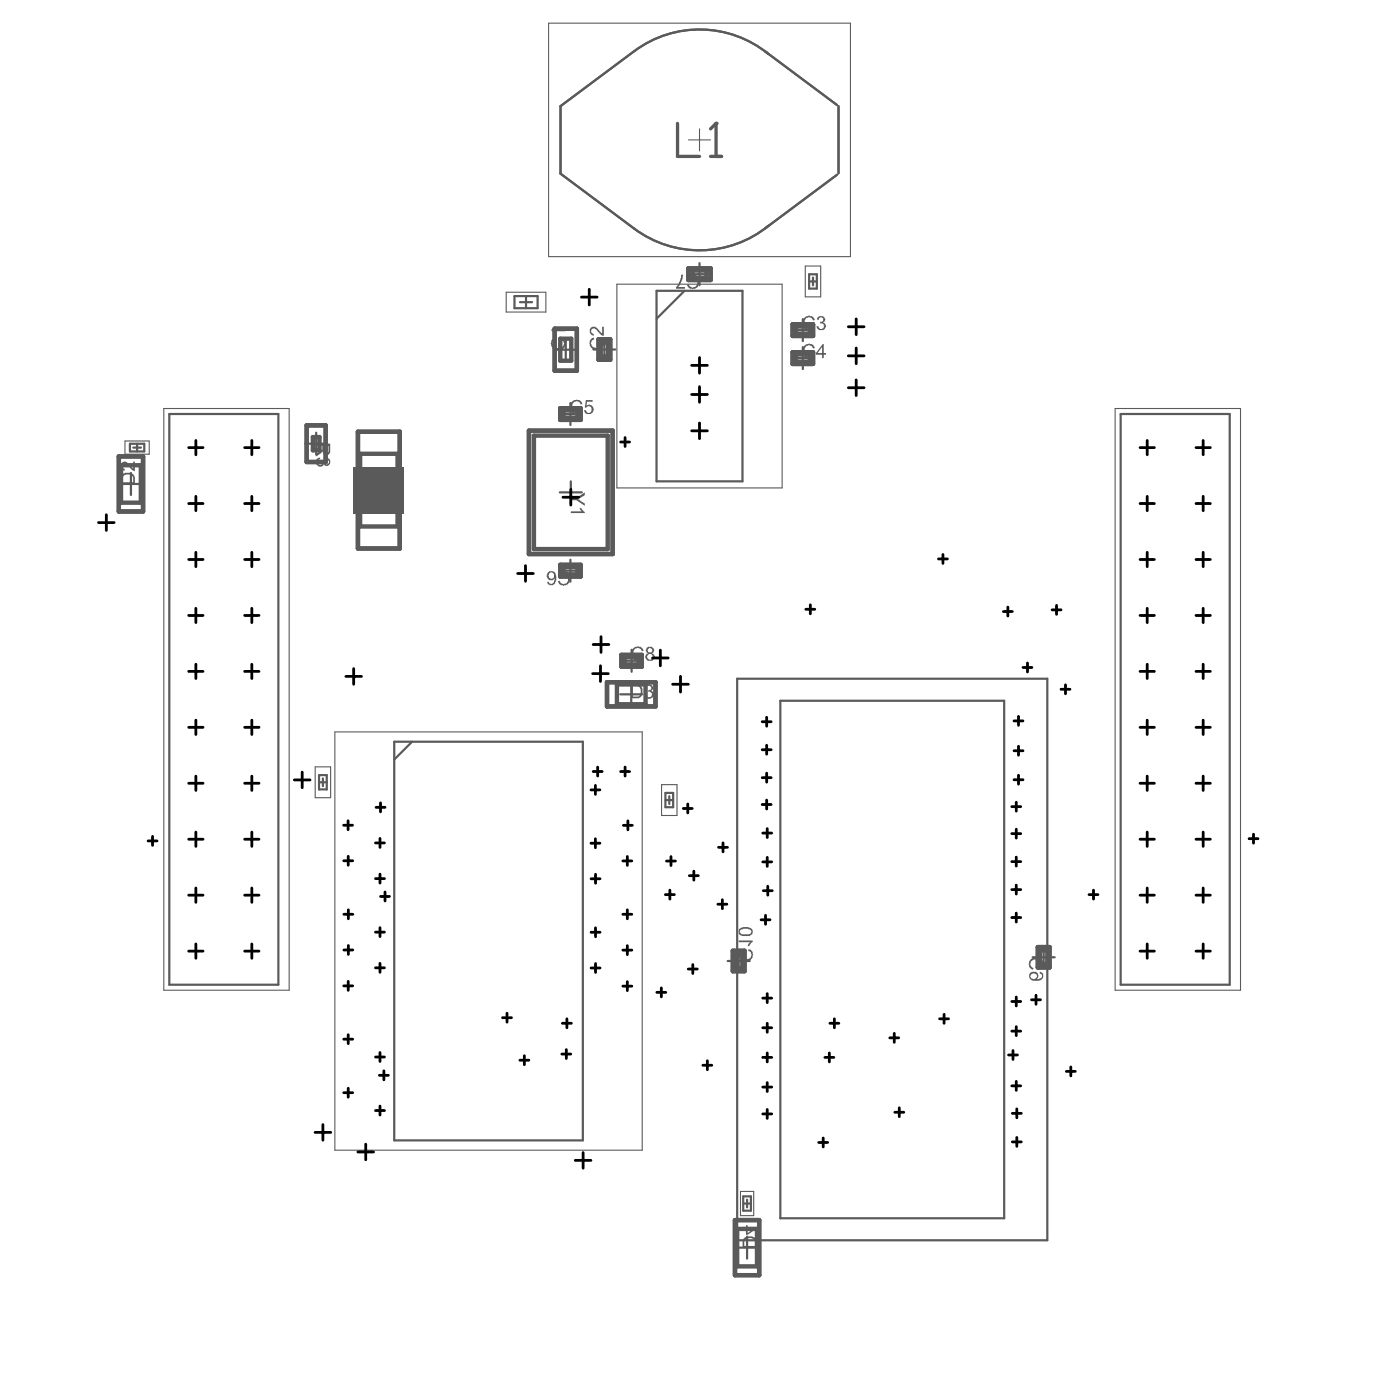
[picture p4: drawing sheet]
<svg xmlns="http://www.w3.org/2000/svg" width="212mm" height="212mm" viewBox="0 0 212 212" stroke-linecap="round" stroke-linejoin="round" font-family="sans-serif">
<path d="M110 145.3h3.3M111.7 143.6v3.4M156.1 144.7h3.4M157.8 143.1v3.3M111.3 188.6h3.3M113 187v3.3" fill="none" stroke="#5a5a5a" stroke-width=".33"/>
<path d="M110.8 143.8h1.8v3h-1.8zM111.1 144.2h1.1v2.1h-1.1zM156.9 143.2h1.8v3.1h-1.8zM157.2 143.7h1.1v2.1h-1.1zM111.1 184.5h3.7v8.3h-3.7zM111.5 185.8h3v5.7h-3z" fill="none" stroke="#5a5a5a" stroke-width=".67"/>
<g fill="#5a5a5a">
<path d="M111.8 143.8l.5-.3 .1 .2a.65 .65 0 0 0-.4 1l.1 .2a1.27 1.27 0 0 0 1.3 0l.2-.4-.1-.4a.32 .32 0 0 0-.4-.3l.1-.3h.3a1.02 1.02 0 0 1 .3 1.3 1.02 1.02 0 0 1-1.3 .5 1.02 1.02 0 0 1-.7-1.5z"/>
<path d="M111.7 142.2h2.1v.2l-.3 .1-.2 .5h-.3l.1-.3 .3-.3h-1.7z"/>
<path d="M155.8 145.1a1.96 1.96 0 0 1 1.3-.3l.4 .3a1.02 1.02 0 0 1 .2 1 .42 .42 0 0 1-.4 .4l-.3 .2-.1-.4h.2a.7 .7 0 0 0 .2-1.1 1.04 1.04 0 0 0-1.5 .3 .61 .61 0 0 0 .5 .8l-.1 .3h-.2a1.15 1.15 0 0 1-.4-1.3z"/>
<path d="M112.6 187.4h.1a.99 .99 0 0 1 1.2-.1l.2 .2v.9h-1.6zM112.4 187.2v.2l-.1 .1v1.1h2.1v-.8a.73 .73 0 0 0-.8-.9 1.35 1.35 0 0 0-1.2 .3z"/>
<path d="M113 185.8h1l-1 .6zM112.3 185.5v.3h.5v.9h.2l1.4-.9v-.3h-1.4v-.3h-.2v.3z"/>
<path d="M111.9 140.6a1.65 1.65 0 0 1 1.6 .1l.1 .1-.1 .3-.2 .2h-.3a1.11 1.11 0 0 1-1.1-.4zM111.8 140.4a.73 .73 0 0 0 0 .8 .73 .73 0 0 0 .7 .3 1.04 1.04 0 0 0 1.3-.4v-.3a.96 .96 0 0 0-1.2-.6h-.3h-.3z"/>
<path d="M155.8 147.4a.51 .51 0 0 1 .6-.3 .51 .51 0 0 1 .4 .6 .52 .52 0 0 1-.6 .3 .52 .52 0 0 1-.4-.5zM155.7 147.2v.1a.75 .75 0 0 0 .1 .8 .75 .75 0 0 0 .8 .2 .91 .91 0 0 0 1.1-.6 .6 .6 0 0 0-.5-.8v.3h.1a.39 .39 0 0 1 .2 .4 .39 .39 0 0 1-.4 .3v.1h-.4l.2-.1a.66 .66 0 0 0-.1-.8 .66 .66 0 0 0-.9-.1z"/>
</g>
<g fill="none" stroke="#5a5a5a" stroke-width=".33">
<path d="M95.9 7.7l-11.2 8.3v10.2M95.9 7.7a16.5 16.5 0 0 1 20.3 .5M115.7 7.8l10.8 8.1M126.8 16v10.2M84.7 26.2l11.2 8.4M105.8 39.8v3.3M116.2 34.1a16.5 16.5 0 0 1-20.3 .5M126.5 26.4l-10.8 8.1M77.8 44.8h3.5v1.8h-3.5zM78.6 45.7h1.8M79.5 44.8v1.8M83.9 52.9h3.3"/>
<path d="M85.5 51.2v3.3M89.7 52.8h3.3M91.4 51.2v3.3M99.3 44h13v28.8h-13zM103.5 44l-4.2 4.2M104.1 41.5h3.3M119.7 54.1h3.3M119.7 49.9h3.3M121.4 48.2v3.4M121.4 52.5v3.3M122.3 41.5h1.2v2.1h-1.2zM122.3 42.6h1.2"/>
<path d="M122.9 42v1.1M18.1 73.2h3.4M19.6 67.1h2.2v1.2h-2.2zM19.8 71.5v3.3M20.1 67.7h1.2M20.7 67.1v1.2M25.6 62.6h16.5v86.3h-16.5zM46.1 67.1h3.4M47.8 65.4v3.3M55.6 74.1h3.3M57.3 72.4v3.4M84.6 62.6h3.3"/>
<path d="M84.6 74.4h3.4M86.2 60.9v3.4M86.3 72.8v3.3M169.4 62.6h16.5v86.3h-16.5zM84.6 86.3h3.3M86.2 84.6v3.3M93.8 99.9h3.4M95.5 98.2v3.4M48.2 118.3h1.2M48.2 117.2h1.2v2.2h-1.2zM48.8 117.7v1.2M59.6 112.1h28.5v60.3h-28.5z"/>
<path d="M62.3 112.1l-2.7 2.7M93.8 105h3.3M95.4 103.3v3.3M100.6 119.9h1.2v2.1h-1.2zM111.5 102.6h46.8v84.9h-46.8zM118 105.9h33.8v78.3h-33.8zM100.6 121h1.2M101.2 120.4v1.1M112.4 182h1.1M112.4 180.9h1.1v2.1h-1.1zM113 181.4v1.1"/>
</g>
<path d="M76.5 44.2h6v3h-6zM93.3 43h25v30.8h-25zM121.7 40.2h2.4v4.7h-2.4zM18.9 66.7h3.7v2h-3.7zM24.8 61.8h18.9v87.9h-18.9zM168.6 61.8h19v87.9h-19zM47.7 115.9h2.3v4.7h-2.3zM50.6 110.7h46.5v63.2h-46.5zM100 118.6h2.4v4.7h-2.4zM112 180.1h2v3.7h-2z" fill="none" stroke="#5a5a5a" stroke-width=".17"/>
<path d="M53.4 70.6h7.7v7h-7.7z" fill-rule="evenodd" fill="#5a5a5a"/>
<g fill="none" stroke="#5a5a5a" stroke-width=".67">
<path d="M83.9 49.7h3.3v6.3h-3.3zM90.5 51.3h1.8v3.1h-1.8zM104.1 40.6h3.3v1.7h-3.3zM119.8 53.3h3.1v1.7h-3.1zM119.8 49h3.1v1.8h-3.1zM18 69h3.6v8.3h-3.6zM46.4 64.3h2.8v5.6h-2.8zM54.1 65.3h6.3v17.6h-6.3zM80 65.1h12.6v18.7h-12.6zM84.7 61.7h3.1v1.8h-3.1zM84.7 85.4h3.1v1.8h-3.1zM94 99h3v1.8h-3z"/>
<path d="M91.8 103.1h7.3v3.7h-7.3z"/>
</g>
<g fill="#5a5a5a">
<path d="M83.4 51.3l.4-.2h.1l.1 .2a.65 .65 0 0 0-.4 1 1.11 1.11 0 0 0 1.5 .1 .61 .61 0 0 0 .1-.7 .61 .61 0 0 0-.5-.4l.1-.3a.92 .92 0 0 1 .7 1.2 .96 .96 0 0 1-1.2 .7 .89 .89 0 0 1-1-.7v-.3z"/>
<path d="M83.3 49.8h2.2v.3h-1.7l.1 .1 .2 .3v.1h-.3l-.1-.4-.4-.2z"/>
<path d="M121.5 52.4l.1-.1a1.26 1.26 0 0 1 1.1-.3l.3 .2v.2l.2 .1-.3 .2a.55 .55 0 0 0-.8-.4h-.1a1.08 1.08 0 0 0-.2 1.3v.1a.72 .72 0 0 0 1.1 0v-.3l.3 .1a.92 .92 0 0 1-.7 .6 .92 .92 0 0 1-.9-.3 1.32 1.32 0 0 1-.1-1.4z"/>
<path d="M121.5 48.1h.1a1.38 1.38 0 0 1 1.3-.2l.3 .4-.3 .2a.65 .65 0 0 0-.9-.4h-.1a1.26 1.26 0 0 0 0 1.5h.1a.33 .33 0 0 0 .5 .1 .3 .3 0 0 0 .4-.4v-.2l.3 .1a.92 .92 0 0 1-.7 .7 .92 .92 0 0 1-.9-.3 1.32 1.32 0 0 1-.1-1.5z"/>
<path d="M123.7 47.9a.72 .72 0 0 1 1 .2v.1a.4 .4 0 0 1-.2 .5v.1a.63 .63 0 0 1 .3 .8 .63 .63 0 0 1-.8 .3l-.3-.1-.3-.3v-.2h.3a.44 .44 0 0 0 .6 .4 .44 .44 0 0 0 .2-.7l-.5-.1v-.3a.35 .35 0 0 0 .5-.1 .35 .35 0 0 0-.2-.5 .35 .35 0 0 0-.4 .1l-.1 .3-.3-.1z"/>
<path d="M97.6 103.7a.66 .66 0 0 1 .7-.2 .66 .66 0 0 1 .4 .7l-.3 .3h.1a.63 .63 0 0 1 .3 .7 .63 .63 0 0 1-.7 .5h-.2l-.3-.3-.1-.3 .2-.1a.41 .41 0 0 0 .6 .4 .41 .41 0 0 0 0-.8h-.1h-.2v-.2h.1a.35 .35 0 0 0 .3-.4 .35 .35 0 0 0-.4-.3 .35 .35 0 0 0-.3 .3h-.2z"/>
<path d="M47.9 69.4l.2-.2h.3v.3a.43 .43 0 0 0-.4 .5 .43 .43 0 0 0 .6 .3 .43 .43 0 0 0 .2-.6h.3a.34 .34 0 0 0 .1 .4 .34 .34 0 0 0 .4 0l.1-.1a.3 .3 0 0 0 0-.3 .3 .3 0 0 0-.2-.2h-.2l.1-.3 .2 .1a.6 .6 0 0 1 .1 1 .51 .51 0 0 1-.7 0v-.2l-.1 .1a.5 .5 0 0 1-.4 .4 .5 .5 0 0 1-.5-.3l-.2-.1z"/>
<path d="M55.8 71.1h2.1v.3h-1.7l.1 .1 .1 .3h.1v.1h-.2l-.2-.3-.3-.3z"/>
<path d="M18.3 70.1h.1a.58 .58 0 0 1 1-.1l.7 .8v-1h.3v1.4a2.31 2.31 0 0 1-1.1-.9l-.3-.2a.3 .3 0 0 0-.3 0 .3 .3 0 0 0-.2 .2 .3 .3 0 0 0 0 .3 .3 .3 0 0 0 .2 .2v.1h.2v.2a.66 .66 0 0 1-.6-.9z"/>
<path d="M104.2 41.6l.2-.1a1.26 1.26 0 0 1 1.1 .3l.2 .4a1.34 1.34 0 0 1-.4 1.4l-.2 .1a.87 .87 0 0 1-1.2-.6l.3-.1a.65 .65 0 0 0 .9 .4 1.11 1.11 0 0 0 .1-1.5 .61 .61 0 0 0-.7-.1 .61 .61 0 0 0-.3 .5l-.4-.1z"/>
<path d="M103 41.5h.3l-.1 .6h-.1l-.2 .9-.4 .4h1.1v.3h-1.4v-.3a1.54 1.54 0 0 0 .6-1.1l.2-.3z"/>
<path d="M86.3 75.3h.8l1.3-.9v.5l-1 .6 1 .6v.4l-1.3-.9h-.8z"/>
<path d="M86.3 77.3h1.6l-.3-.5h.3v.2l.5 .4v.2h-2.1z"/>
<path d="M89.2 51.4l.3-.3 .3-.1 .1 .3a.35 .35 0 0 0-.5 .5 .51 .51 0 0 0 0 .5 .51 .51 0 0 0 .5 .2l.1 .1a.93 .93 0 0 0 1.1-.7v-.1h-.1a.6 .6 0 0 0-.5-.5l.1-.3a.88 .88 0 0 1 .7 .9h.1h-.1a1.02 1.02 0 0 1-1.5 .9h-.1a.91 .91 0 0 1-.5-1.2z"/>
<path d="M89.3 49.5a.85 .85 0 0 1 1.1 .2l.2 .4 .4 .3v-1h.3v1.4a.95 .95 0 0 1-.9-.6l-.1-.2a.48 .48 0 0 0-.6-.3 .48 .48 0 0 0-.4 .5l.2 .2 .3 .1v.3a.73 .73 0 0 1-.5-1.1z"/>
<path d="M86.3 60.9h.1a1.15 1.15 0 0 1 1.3-.4l.3 .3 .1 .3-.4 .1a.34 .34 0 0 0-.4-.5 .87 .87 0 0 0-.7 1.2 .67 .67 0 0 0 1 .4l.2-.5 .3 .1a.96 .96 0 0 1-1.3 .7 1.27 1.27 0 0 1-.6-1.3z"/>
<path d="M88.6 60.5h1v.2h-.8l-.1 .6h.1a.33 .33 0 0 1 .5-.1 .74 .74 0 0 1 .4 1.1 .74 .74 0 0 1-1.1 .2l-.3-.2v-.3h.3a.58 .58 0 0 0 .6 .4l.1-.1a.51 .51 0 0 0 .1-.7 .51 .51 0 0 0-.6-.2l-.2 .3-.2-.1z"/>
<path d="M84.4 86.7l.5-.3a1.04 1.04 0 0 1 1.1 .3 1.22 1.22 0 0 1-.2 1.7l-.4 .1a.72 .72 0 0 1-1-.4v-.2l.2-.1v.1a.79 .79 0 0 0 1.1 .2 1.61 1.61 0 0 0 0-1.4l-.3-.1a.51 .51 0 0 0-.6 0 .51 .51 0 0 0-.2 .5l-.2-.1z"/>
<path d="M95.6 98.1l.2-.1a1.02 1.02 0 0 1 1-.2l.3 .2v.1l.2 .2-.3 .2a.55 .55 0 0 0-.8-.5h-.1a1.08 1.08 0 0 0-.2 1.4v.1a.72 .72 0 0 0 1.1 0v-.4l.3 .1a.92 .92 0 0 1-.7 .7 .92 .92 0 0 1-.9-.3 1.32 1.32 0 0 1-.1-1.5z"/>
<path d="M124.3 52.4l-.7 1h.7zM124.4 52h.1v1.4h.4v.2h-.4v.5h-.2v-.5h-.9v-.2z"/>
<path d="M95.7 103.7v1.6h.5a.46 .46 0 0 0 .6-.4 .77 .77 0 0 0-.3-1.1zM95.4 103.5h.8a1.1 1.1 0 0 1 .8 .5l.1 .1a1.41 1.41 0 0 1-.3 1.4l-1.4 .1z"/>
<path d="M49 67.4v.6a.36 .36 0 0 0 .3 .5 .36 .36 0 0 0 .4-.4v-.7zM47.8 67.1h2.1v1.1a.56 .56 0 0 1-.4 .7 .56 .56 0 0 1-.7-.5l-.1-.1-.2 .3-.7 .4v-.4l.5-.3h.2l.2-.3v-.6h-.9z"/>
<path d="M56.1 72.9l-.1 .1v.8h1.6v-.5a.76 .76 0 0 0-.8-.6h-.5zM55.8 72.7h.1a1.73 1.73 0 0 1 1.5-.2l.3 .2v.1l.2 .2v1.1h-2.1z"/>
<path d="M18.5 72.1v.8h1.6v-.6a.76 .76 0 0 0-.8-.6l-.5 .1zM18.4 71.8v-.1a1.73 1.73 0 0 1 1.6-.1l.2 .1 .1 .4h.1v1.1h-2.1z"/>
<path d="M82.7 86.6l.3-.2h.3v-.1v.1h.4a1.18 1.18 0 0 1 .4 1.2 .83 .83 0 0 1-1.2 .8l-.2-.4h.3v.1l.3 .2h.1v-.1a.32 .32 0 0 0 .4-.4v-.3a.65 .65 0 0 1-.8 .1 .65 .65 0 0 1-.3-.8zM83 86.7v.1a.45 .45 0 0 0 .1 .6 .45 .45 0 0 0 .6 0 .5 .5 0 0 0 .1-.6 .5 .5 0 0 0-.5-.3z"/>
<path d="M98.1 98l-.1 .1a.34 .34 0 0 0 .1 .5 .34 .34 0 0 0 .4-.1 .34 .34 0 0 0 0-.5h-.2zM97.9 99.3a.42 .42 0 0 0 .8 0 .42 .42 0 0 0-.8 0zM97.8 97.9a.74 .74 0 0 1 1.1 .4l-.1 .3-.2 .2a.3 .3 0 0 1 .3 .3 .51 .51 0 0 1 0 .6 .51 .51 0 0 1-.5 .2 .63 .63 0 0 1-.8-.6v-.2a.3 .3 0 0 1 .4-.3l-.4-.3z"/>
</g>
<path d="M102.4 18.7v4.9h3.4M108.3 18.7v4.9M107.4 23.6h1.7" fill="none" stroke="#5a5a5a" stroke-width=".5"/>
<circle cx="108.3" cy="18.7" r=".25" fill="#5a5a5a"/>
<path d="M108.3 18.7l-.9 .8" fill="none" stroke="#5a5a5a" stroke-width=".5"/>
<g fill="none" stroke="#5a5a5a" stroke-width=".67">
<path d="M83.9 49.7h3.3v6.3h-3.3zM84.7 51.2h1.7v3.3h-1.7zM90.5 51.3h1.8v3.1h-1.8zM90.8 51.8h1.1v2.1h-1.1zM104.1 40.6h3.3v1.7h-3.3zM104.7 40.9h2.1v1.1h-2.1zM119.8 53.3h3.1v1.7h-3.1zM119.8 49h3.1v1.8h-3.1zM120.3 53.6h2.1v1.1h-2.1zM120.3 49.4h2.1v1.1h-2.1zM18 69h3.6v8.3h-3.6zM18.3 70.3h3v5.7h-3z"/>
<path d="M46.4 64.3h2.8v5.6h-2.8zM47.3 66.1h1v2h-1zM54.1 65.3h6.3v17.6h-6.3zM54.4 68.6h5.7v11h-5.7zM80 65.1h12.6v18.7h-12.6zM80.7 65.9h11.2v17.1h-11.2zM84.7 61.7h3.1v1.8h-3.1zM85.2 62h2.1v1.1h-2.1zM84.7 85.4h3.1v1.8h-3.1zM85.2 85.7h2.1v1.1h-2.1zM94 99h3v1.8h-3zM94.4 99.4h2.1v1.1h-2.1z"/>
<path d="M91.8 103.1h7.3v3.7h-7.3zM93.3 103.5h4.3v3h-4.3z"/>
</g>
<path d="M82.9 3.5h45.7v35.3h-45.7zM105.8 19.5v3.3M104.1 21.2h3.3" fill="none" stroke="#5a5a5a" stroke-width=".17"/>
<path d="M95.9 7.7l-11.2 8.3v10.2M95.9 7.7a16.5 16.5 0 0 1 20.3 .5M115.7 7.8l10.8 8.1M126.8 16v10.2M84.7 26.2l11.2 8.4M116.2 34.1a16.5 16.5 0 0 1-20.3 .5M126.5 26.4l-10.8 8.1" fill="none" stroke="#5a5a5a" stroke-width=".33"/>
<g fill="none" stroke="#000" stroke-width=".42">
<path d="M87.9 44.9h2.4M89.1 43.7v2.4M104.6 59.6h2.3M104.6 55.2h2.3M105.8 54.1v2.3M105.8 58.5v2.3M128.3 58.6h2.3M128.3 53.8h2.3M128.3 49.4h2.3M129.5 48.2v2.4M129.5 52.6v2.4M129.5 57.4v2.4"/>
<path d="M14.9 79h2.4M16.1 77.8v2.4M28.5 67.7h2.2M28.5 76.1h2.2M29.6 66.6v2.2M29.6 75v2.2M37 67.7h2.2M37 76.1h2.2M38.1 66.6v2.2M38.1 75v2.2M85.1 75.2h2.4M86.3 74v2.4"/>
<path d="M93.8 66.8h1.4M94.5 66.2v1.3M104.6 65.1h2.3M105.8 64v2.3M172.4 67.7h2.1M172.4 76.1h2.1M173.4 66.6v2.2M173.4 75v2.2M180.8 67.7h2.2M180.8 76.1h2.2M181.9 66.6v2.2M181.9 75v2.2"/>
<path d="M28.5 84.6h2.2M28.5 93h2.2M29.6 83.5v2.2M29.6 92v2.1M37 84.6h2.2M37 93h2.2M38.1 83.5v2.2M38.1 92v2.1M78.3 86.7h2.3M79.4 85.5v2.4M89.7 97.4h2.4M90.9 96.3v2.3"/>
<path d="M98.7 99.5h2.3M99.8 98.3v2.4M121.8 92.1h1.4M122.5 91.4v1.4M141.9 84.5h1.3M142.6 83.8v1.4M151.7 92.5h1.4M152.4 91.8v1.3M159.1 92.2h1.3M159.7 91.5v1.4M172.4 84.6h2.1M172.4 93h2.1"/>
<path d="M173.4 83.5v2.2M173.4 92v2.1M180.8 84.6h2.2M180.8 93h2.2M181.9 83.5v2.2M181.9 92v2.1M28.5 101.5h2.2M28.5 110h2.2M28.5 118.4h2.2M29.6 100.4v2.2M29.6 108.9v2.1M29.6 117.3v2.2"/>
<path d="M37 101.5h2.2M37 110h2.2M37 118.4h2.2M38.1 100.4v2.2M38.1 108.9v2.1M38.1 117.3v2.2M44.5 117.9h2.4M45.7 116.7v2.4M52.3 102.3h2.4M53.5 101.1v2.4M89.3 119.4h1.4M89.6 101.8h2.4"/>
<path d="M89.7 116.6h1.3M90 118.7v1.4M90.4 116v1.3M90.8 100.7v2.3M93.8 116.6h1.4M94.5 116v1.3M101.7 103.5h2.4M102.9 102.3v2.3M115.2 113.4h1.4M115.2 117.6h1.4M115.2 109.1h1.4M115.9 108.4v1.4"/>
<path d="M115.9 112.7v1.3M115.9 116.9v1.4M153.3 109h1.4M153.3 117.9h1.4M153.3 113.5h1.4M154 108.3v1.4M154 112.8v1.4M154 117.2v1.4M154.7 100.9h1.3M155.3 100.2v1.4M160.4 104.2h1.4M161.1 103.5v1.4"/>
<path d="M172.4 101.5h2.1M172.4 110h2.1M172.4 118.4h2.1M173.4 100.4v2.2M173.4 108.9v2.1M173.4 117.3v2.2M180.8 101.5h2.2M180.8 110h2.2M180.8 118.4h2.2M181.9 100.4v2.2M181.9 108.9v2.1M181.9 117.3v2.2"/>
<path d="M22.4 127.1h1.3M23.1 126.5v1.3M28.5 126.9h2.2M28.5 135.3h2.2M29.6 125.8v2.2M29.6 134.3v2.1M37 126.9h2.2M37 135.3h2.2M38.1 125.8v2.2M38.1 134.3v2.1M51.9 124.8h1.4M52 130.1h1.3"/>
<path d="M52 138.2h1.3M52.6 124.1v1.3M52.6 129.5v1.3M52.7 137.6v1.3M56.8 132.8h1.3M56.8 127.4h1.3M56.9 122.1h1.3M57.4 126.8v1.3M57.4 132.2v1.3M57.5 135.5h1.4M57.5 121.4v1.3M58.2 134.9v1.3"/>
<path d="M89.3 127.5h1.4M89.4 132.9h1.3M90 126.8v1.4M90 132.2v1.3M94.2 138.2h1.3M94.2 130.2h1.3M94.3 124.8h1.3M94.8 129.5v1.3M94.8 137.6v1.3M94.9 124.1v1.4M100.6 135.3h1.4M100.8 130.2h1.3"/>
<path d="M101.3 134.6v1.3M101.4 129.5v1.4M103.3 122.2h1.4M104 121.6v1.3M104.2 132.4h1.4M104.9 131.7v1.4M108.5 136.7h1.4M108.6 128.1h1.4M109.2 136v1.4M109.3 127.4v1.4M115.1 139.1h1.3M115.2 121.6h1.4"/>
<path d="M115.3 130.3h1.4M115.3 126h1.4M115.4 134.7h1.4M115.7 138.4v1.3M115.9 121v1.3M116 125.3v1.3M116 129.6v1.4M116.1 134v1.3M153 130.3h1.3M153 138.7h1.3M153 122h1.3M153 126h1.3"/>
<path d="M153 134.5h1.3M153.6 121.3v1.3M153.6 125.4v1.3M153.6 129.6v1.3M153.6 133.8v1.4M153.6 138v1.4M164.6 135.3h1.4M165.3 134.6v1.3M172.4 126.9h2.1M172.4 135.3h2.1M173.4 125.8v2.2M173.4 134.3v2.1"/>
<path d="M180.8 126.9h2.2M180.8 135.3h2.2M181.9 125.8v2.2M181.9 134.3v2.1M188.8 126.8h1.4M189.5 126.1v1.4M28.5 143.8h2.2M29.6 142.7v2.2M37 143.8h2.2M38.1 142.7v2.2M52 157.1h1.3M52 149.1h1.3"/>
<path d="M52 143.6h1.3M52.6 148.4v1.3M52.6 156.4v1.4M52.7 143v1.3M56.8 159.8h1.3M56.8 140.9h1.3M56.8 146.3h1.3M57.4 140.3v1.3M57.4 145.6v1.4M57.4 159.1v1.4M76 153.9h1.3M76.7 153.2v1.3"/>
<path d="M79.3 159.6v1.4M84.9 159.4h1.4M85 154.7h1.4M85.6 158.7v1.3M85.7 154v1.4M89.4 146.3h1.3M89.4 141h1.3M90 140.3v1.3M90 145.7v1.3M94.2 143.7h1.3M94.2 149.1h1.3M94.8 143v1.3"/>
<path d="M94.8 148.4v1.4M99.3 150h1.4M100 149.4v1.3M104.1 146.5h1.3M104.7 145.8v1.4M115.3 159.9h1.4M115.3 150.9h1.4M115.3 155.4h1.4M116 150.2v1.4M116 154.7v1.4M116 159.2v1.3M124.7 159.9h1.4"/>
<path d="M125.4 159.2v1.3M125.5 154.7h1.3M126.2 154v1.4M134.5 156.9h1.4M135.2 156.2v1.4M142.1 154h1.3M142.7 153.4v1.3M152.5 159.5h1.3M153 155.9h1.3M153 151.4h1.3M153.2 158.8v1.4M153.6 150.7v1.4"/>
<path d="M153.6 155.2v1.4M156 151.2h1.3M156.6 150.5v1.3M172.4 143.8h2.1M173.4 142.7v2.2M180.8 143.8h2.2M181.9 142.7v2.2M47.6 171.2h2.4M48.8 170v2.4M52 165.2h1.3M52.6 164.5v1.4M54.1 174.2h2.4"/>
<path d="M55.3 173v2.4M56.8 167.9h1.3M57.4 162.6h1.3M57.4 167.2v1.4M58 161.9v1.4M78.6 160.3h1.4M87 175.4h2.3M88.2 174.3v2.3M106.3 161.1h1.3M106.9 160.4v1.3M115.3 164.4h1.4M115.3 168.4h1.4"/>
<path d="M116 163.7v1.3M116 167.7v1.4M123.8 172.7h1.3M124.5 172.1v1.3M135.3 168.2h1.3M136 167.5v1.3M153 164.2h1.3M153.1 172.6h1.3M153.1 168.3h1.3M153.6 163.5v1.3M153.7 167.7v1.3M153.7 172v1.3"/>
<path d="M161.2 162h1.4M161.9 161.3v1.4"/>
</g>
</svg>
